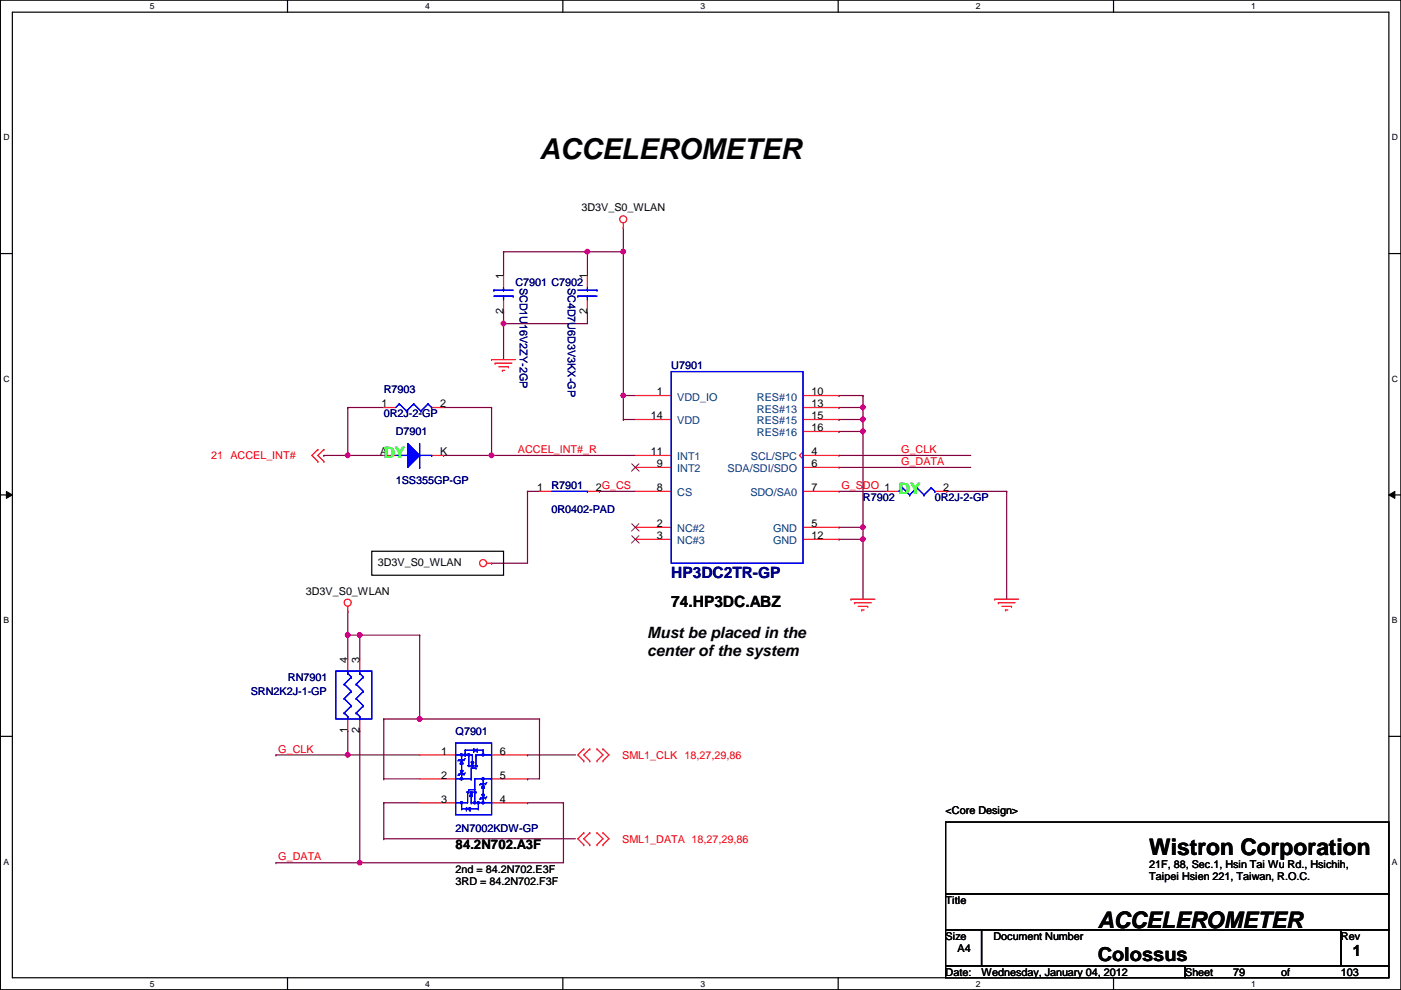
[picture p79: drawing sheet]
<svg xmlns="http://www.w3.org/2000/svg" width="297mm" height="210mm" viewBox="0 0 297 210" stroke-linecap="round" stroke-linejoin="round" font-family="sans-serif">
<defs><g id="words">
<text font-size="6.1" x="114.4" y="33.6">ACCELEROMETER</text>
<g font-size="4.8">
<text x="243.7" y="181.3">Wistron Corporation</text>
<text x="232.7" y="196.8">ACCELEROMETER</text>
</g>
<text font-size="4.1" x="232.7" y="203.7">Colossus</text>
<g font-size="3.3" fill="#0f0">
<text x="81.4" y="97.1">DY</text>
<text x="190.6" y="104.7">DY</text>
</g>
<text font-size="3.3" fill="#000080" x="142.3" y="122.5">HP3DC2TR-GP</text>
<g font-size="3.3">
<text x="142.3" y="128.6">74.HP3DC.ABZ</text>
<text x="137.2" y="135.2">Must be placed in the</text>
<text x="137.2" y="139.1">center of the system</text>
<text x="286.8" y="202.8">1</text>
</g>
<text font-size="2.8" x="96.6" y="180">84.2N702.A3F</text>
<g font-size="2.3">
<text x="123.3" y="44.8">3D3V_S0_WLAN</text>
<text x="106.7" y="59.2" transform="rotate(-90 106.7 59.2)">1</text>
<text x="124.5" y="59.2" transform="rotate(-90 124.5 59.2)">1</text>
<text x="106.7" y="66.6" transform="rotate(-90 106.7 66.6)">2</text>
<text x="124.5" y="66.6" transform="rotate(-90 124.5 66.6)">2</text>
<text x="139.3" y="83.8">1</text>
<text x="172" y="83.8">10</text>
<text x="80.9" y="86.4">1</text>
<text x="93.3" y="86.4">2</text>
<text x="138" y="88.9">14</text>
<text x="172" y="86.4">13</text>
<text x="172" y="88.9">15</text>
<text x="172" y="91.4">16</text>
<text x="80.6" y="96.5">A</text>
<text x="93.3" y="96.5">K</text>
<text x="138" y="96.5">11</text>
<text x="139.3" y="99.1">9</text>
<text x="172" y="96.5">4</text>
<text x="172" y="99.1">6</text>
<text x="113.9" y="104.1">1</text>
<text x="126.3" y="104.1">2G_CS</text>
<text x="139.3" y="104.1">8</text>
<text x="172" y="104.1">7</text>
<text x="200" y="104.1">2</text>
<text x="139.3" y="111.8">2</text>
<text x="172" y="111.8">5</text>
<text x="80.1" y="120">3D3V_S0_WLAN</text>
<text x="139.3" y="114.3">3</text>
<text x="172" y="114.3">12</text>
<text x="64.9" y="126.1">3D3V_S0_WLAN</text>
<text x="73.7" y="140.5" transform="rotate(-90 73.7 140.5)">4</text>
<text x="76.2" y="140.5" transform="rotate(-90 76.2 140.5)">3</text>
<text x="73.7" y="155.5" transform="rotate(-90 73.7 155.5)">1</text>
<text x="76.2" y="155.5" transform="rotate(-90 76.2 155.5)">2</text>
<text x="93.6" y="160">1</text>
<text x="106" y="160">6</text>
<text x="93.6" y="165.1">2</text>
<text x="106" y="165.1">5</text>
<text x="93.6" y="170.2">3</text>
<text x="106" y="170.2">4</text>
<text x="200.5" y="172.6">&lt;Core Design&gt;</text>
<text x="96.6" y="185">2nd = 84.2N702.E3F</text>
<text x="243.7" y="184">21F, 88, Sec.1, Hsin Tai Wu Rd., Hsichih,</text>
<text x="96.6" y="187.5">3RD = 84.2N702.F3F</text>
<text x="200.5" y="191.6">Title</text>
<text x="243.7" y="186.6">Taipei Hsien 221, Taiwan, R.O.C.</text>
<text x="200.5" y="199.2">Size</text>
<text x="203" y="201.8">A4</text>
<text x="210.6" y="199.2">Document Number</text>
<text x="284.3" y="199.2">Rev</text>
<text x="200.5" y="206.8">Date:</text>
<text x="208.1" y="206.8">Wednesday, January 04, 2012</text>
<text x="251.3" y="206.8">Sheet</text>
<text x="261.4" y="206.8">79</text>
<text x="271.6" y="206.8">of</text>
<text x="284.3" y="206.8">103</text>
</g>
<g font-size="2.3" fill="#000080">
<text x="109.3" y="60.5">C7901 C7902</text>
<text x="110.2" y="61" transform="rotate(90 110.2 61)">SCD1U16V2ZY-2GP</text>
<text x="120.4" y="61" transform="rotate(90 120.4 61)">SC4D7U6D3V3KX-GP</text>
<text x="81.4" y="83.4">R7903</text>
<text x="142.3" y="78.3">U7901</text>
<text x="81.4" y="88.5">0R2J-2-GP</text>
<text x="83.9" y="92.3">D7901</text>
<text x="83.9" y="102.7">1SS355GP-GP</text>
<text x="116.9" y="103.7">R7901</text>
<text x="183" y="106.3">R7902</text>
<text x="198.2" y="106.3">0R2J-2-GP</text>
<text x="116.9" y="108.8">0R0402-PAD</text>
<text x="53.2" y="147.4">SRN2K2J-1-GP</text>
<text x="61" y="144.4">RN7901</text>
<text x="96.6" y="155.8">Q7901</text>
<text x="96.6" y="176.4">2N7002KDW-GP</text>
</g>
<g font-size="2.3" fill="#004080">
<text x="143.6" y="84.9">VDD_IO</text>
<text x="160.5" y="84.9">RES#10</text>
<text x="160.5" y="87.5">RES#13</text>
<text x="143.6" y="90">VDD</text>
<text x="160.5" y="90">RES#15</text>
<text x="160.5" y="92.5">RES#16</text>
<text x="143.6" y="100.2">INT2</text>
<text x="143.6" y="97.6">INT1</text>
<text x="154.3" y="100.2">SDA/SDI/SDO</text>
<text x="159.2" y="97.6">SCL/SPC</text>
<text x="143.6" y="105.2">CS</text>
<text x="159.1" y="105.2">SDO/SA0</text>
<text x="143.6" y="112.9">NC#2</text>
<text x="163.9" y="112.9">GND</text>
<text x="143.6" y="115.4">NC#3</text>
<text x="163.9" y="115.4">GND</text>
</g>
<g font-size="2.3" fill="#f00">
<text x="44.8" y="97.4">21 ACCEL_INT#</text>
<text x="109.8" y="96.1">ACCEL_INT#_R</text>
<text x="191.1" y="98.6">G_DATA</text>
<text x="191.1" y="96.1">G_CLK</text>
<text x="178.4" y="103.7">G_SDO 1</text>
<text x="59" y="159.6">G_CLK</text>
<text x="131.9" y="160.9">SML1_CLK 18,27,29,86</text>
<text x="131.9" y="178.6">SML1_DATA 18,27,29,86</text>
<text x="59" y="182.4">G_DATA</text>
</g>
<g font-size="1.8">
<text x="31.8" y="1.9">5</text>
<text x="90.1" y="1.9">4</text>
<text x="148.5" y="1.9">3</text>
<text x="206.9" y="1.9">2</text>
<text x="265.3" y="1.9">1</text>
<text x=".7" y="29.8">D</text>
<text x="295.1" y="29.8">D</text>
<text x=".7" y="80.9">C</text>
<text x="295.1" y="80.9">C</text>
<text x=".7" y="132.1">B</text>
<text x="295.1" y="132.1">B</text>
<text x=".7" y="183.3">A</text>
<text x="295.1" y="183.3">A</text>
<text x="31.8" y="209.2">5</text>
<text x="90.1" y="209.2">4</text>
<text x="148.5" y="209.2">3</text>
<text x="206.9" y="209.2">2</text>
<text x="265.3" y="209.2">1</text>
</g>
</g></defs>
<path d="M.1 0h296.9v209.8h-296.9zM2.6 2.6h291.9v204.7h-291.9z" fill="none" stroke="#000" stroke-width=".25"/>
<g fill="#fff">
<path d="M31.8 .3h1v2h-1z"/>
<path d="M31.8 207.6h1v1.9h-1z"/>
</g>
<path d="M61 0v2.6M61 207.3v2.5" fill="none" stroke="#000" stroke-width=".25"/>
<g fill="#fff">
<path d="M90.1 .3h1v2h-1z"/>
<path d="M90.1 207.6h1v1.9h-1z"/>
</g>
<path d="M119.3 0v2.6M119.3 207.3v2.5" fill="none" stroke="#000" stroke-width=".25"/>
<g fill="#fff">
<path d="M148.5 .3h1v2h-1z"/>
<path d="M148.5 207.6h1v1.9h-1z"/>
</g>
<path d="M177.7 0v2.6M177.7 207.3v2.5" fill="none" stroke="#000" stroke-width=".25"/>
<g fill="#fff">
<path d="M206.9 .3h1v2h-1z"/>
<path d="M206.9 207.6h1v1.9h-1z"/>
</g>
<path d="M236.1 0v2.6M236.1 207.3v2.5" fill="none" stroke="#000" stroke-width=".25"/>
<g fill="#fff">
<path d="M265.3 .3h.9v2h-.9z"/>
<path d="M265.3 207.6h.9v1.9h-.9z"/>
<path d="M.7 28.2h1.3v1.9h-1.3z"/>
<path d="M295.1 28.2h1.3v1.9h-1.3z"/>
<path d="M.7 79.3h1.3v2h-1.3z"/>
<path d="M295.1 79.3h1.3v2h-1.3z"/>
</g>
<path d="M.1 53.8h2.5M294.5 53.8h2.5" fill="none" stroke="#000" stroke-width=".25"/>
<g fill="#fff">
<path d="M.7 130.5h1.2v2h-1.2z"/>
<path d="M295.1 130.5h1.2v2h-1.2z"/>
</g>
<path d="M.1 104.9h2.5M294.5 104.9h2.5" fill="none" stroke="#000" stroke-width=".25"/>
<path d="M1.4 104.2l1.2 .7-1.2 .8zM294.5 104.9l1.2-.7v1.5z" fill="#000"/>
<path d="M1.4 104.2l1.2 .7-1.2 .8zM294.5 104.9l1.2-.7v1.5z" fill="none" stroke="#000" stroke-width=".21"/>
<g fill="#fff">
<path d="M.7 181.7h1.2v2h-1.2z"/>
<path d="M295.1 181.7h1.2v2h-1.2z"/>
</g>
<path d="M.1 156.1h2.5M294.5 156.1h2.5" fill="none" stroke="#000" stroke-width=".25"/>
<path d="M177.9 88.9h.1M177.9 88.9h5.1M183 91.5h.1M183 91.5v20.3M177.9 104.2h.1M177.9 104.2h10.1" fill="none" stroke="#800040" stroke-width=".25"/>
<circle cx="182.9" cy="91.5" r=".49" fill="#f0f"/>
<circle cx="182.9" cy="91.5" r=".49" fill="none" stroke="#f0f" stroke-width=".25"/>
<path d="M183 86.4h.1M183 86.4v2.5" fill="none" stroke="#800040" stroke-width=".25"/>
<circle cx="182.9" cy="86.4" r=".49" fill="#f0f"/>
<circle cx="182.9" cy="86.4" r=".49" fill="none" stroke="#f0f" stroke-width=".25"/>
<path d="M177.9 114.3h.1M177.9 114.3h5.1" fill="none" stroke="#800040" stroke-width=".25"/>
<circle cx="182.9" cy="114.3" r=".49" fill="#f0f"/>
<circle cx="182.9" cy="114.3" r=".49" fill="none" stroke="#f0f" stroke-width=".25"/>
<path d="M177.9 111.8h.1M177.9 111.8h5.1M183 114.3h.1M183 111.8h.1M183 111.8v15.2" fill="none" stroke="#800040" stroke-width=".25"/>
<circle cx="182.9" cy="111.8" r=".49" fill="#f0f"/>
<circle cx="182.9" cy="111.8" r=".49" fill="none" stroke="#f0f" stroke-width=".25"/>
<g fill="none" stroke="#800040" stroke-width=".25">
<path d="M106.8 53.4h.1M106.8 53.4h17.7M106.8 53.4v5.1M124.5 53.4h.1M124.5 53.4v5.1M132.2 53.4h.1M132.2 53.4v30.5M106.8 68.6h.1M106.8 68.6v7.6M132.2 83.9h.1M132.2 83.9h2.5M177.9 99.1h.1"/>
<path d="M177.9 96.6h.1M177.9 91.5h.1M177.9 83.9h.1M177.9 99.1h27.9M177.9 96.6h27.9M177.9 91.5h5.1M177.9 83.9h5.1M183 83.9h.1M183 83.9v2.5"/>
</g>
<circle cx="106.7" cy="68.6" r=".49" fill="#f0f"/>
<circle cx="106.7" cy="68.6" r=".49" fill="none" stroke="#f0f" stroke-width=".25"/>
<path d="M124.5 66.1h.1M124.5 66.1v2.5M177.9 86.4h.1M177.9 86.4h5.1M183 88.9h.1M183 88.9v2.6M200.7 104.2h.1M200.7 104.2h12.7M213.4 104.2h.1M213.4 104.2v22.8" fill="none" stroke="#800040" stroke-width=".25"/>
<circle cx="182.9" cy="88.9" r=".49" fill="#f0f"/>
<circle cx="182.9" cy="88.9" r=".49" fill="none" stroke="#f0f" stroke-width=".25"/>
<path d="M132.2 83.9h.1M132.2 83.9v5" fill="none" stroke="#800040" stroke-width=".25"/>
<circle cx="132.1" cy="83.8" r=".49" fill="#f0f"/>
<circle cx="132.1" cy="83.8" r=".49" fill="none" stroke="#f0f" stroke-width=".25"/>
<path d="M124.5 53.4h.1M124.5 53.4h7.7M106.8 68.6h.1M106.8 66.1h.1M106.8 68.6h17.7M106.8 66.1v2.5M132.2 88.9h.1M132.2 88.9h2.5" fill="none" stroke="#800040" stroke-width=".25"/>
<circle cx="132.1" cy="53.4" r=".49" fill="#f0f"/>
<circle cx="132.1" cy="53.4" r=".49" fill="none" stroke="#f0f" stroke-width=".25"/>
<circle cx="124.5" cy="53.4" r=".49" fill="#f0f"/>
<circle cx="124.5" cy="53.4" r=".49" fill="none" stroke="#f0f" stroke-width=".25"/>
<path d="M132.2 48.3h.1M132.2 48.3v5.1M73.7 134.7h.1M73.7 134.7h15.3M73.7 134.7v5M76.3 134.7h.1M81.4 170.2h.1M81.4 170.2v7.6M119.5 170.2h.1M119.5 170.2v12.7" fill="none" stroke="#800040" stroke-width=".25"/>
<circle cx="76.3" cy="134.6" r=".49" fill="#f0f"/>
<circle cx="76.3" cy="134.6" r=".49" fill="none" stroke="#f0f" stroke-width=".25"/>
<circle cx="73.7" cy="134.6" r=".49" fill="#f0f"/>
<circle cx="73.7" cy="134.6" r=".49" fill="none" stroke="#f0f" stroke-width=".25"/>
<path d="M76.3 155h.1M76.3 155v27.9M81.4 177.8h.1M81.4 177.8h40.6" fill="none" stroke="#800040" stroke-width=".25"/>
<circle cx="76.3" cy="182.9" r=".49" fill="#f0f"/>
<circle cx="76.3" cy="182.9" r=".49" fill="none" stroke="#f0f" stroke-width=".25"/>
<path d="M81.4 152.4h.1M81.4 152.4v12.7M73.7 160.1h.1M73.7 160.1h15.3M81.4 170.2h.1M81.4 165.1h.1M81.4 170.2h7.6M81.4 165.1h7.6" fill="none" stroke="#800040" stroke-width=".25"/>
<circle cx="73.7" cy="160" r=".49" fill="#f0f"/>
<circle cx="73.7" cy="160" r=".49" fill="none" stroke="#f0f" stroke-width=".25"/>
<g fill="none" stroke="#800040" stroke-width=".25">
<path d="M89 134.7h.1M89 134.7v17.7M73.7 155h.1M73.7 155v5.1h-15.2M81.4 152.4h.1M81.4 152.4h33M89 152.4h.1M114.4 152.4h.1M114.4 152.4v12.7h-2.6M58.5 160.1h.1M111.8 170.2h.1M111.8 160.1h.1"/>
<path d="M111.8 165.1h.1M111.8 170.2h7.7M111.8 160.1h10.2M58.5 182.9h.1M58.5 182.9h61M76.3 182.9h.1"/>
</g>
<circle cx="89" cy="152.4" r=".49" fill="#f0f"/>
<circle cx="89" cy="152.4" r=".49" fill="none" stroke="#f0f" stroke-width=".25"/>
<path d="M73.7 96.6h.1M73.7 96.6h7.7M104.2 119.4h.1M111.8 104.2h.1M111.8 104.2v15.2h-7.6M111.8 104.2h2.6M127.1 104.2h.1M127.1 104.2h7.6M73.7 129.6h.1M73.7 129.6v5.1M76.3 134.7h.1M76.3 134.7v5" fill="none" stroke="#800040" stroke-width=".25"/>
<circle cx="73.7" cy="96.5" r=".49" fill="#f0f"/>
<circle cx="73.7" cy="96.5" r=".49" fill="none" stroke="#f0f" stroke-width=".25"/>
<path d="M104.2 96.6h.1M104.2 96.6h30.5" fill="none" stroke="#800040" stroke-width=".25"/>
<circle cx="104.2" cy="96.5" r=".49" fill="#f0f"/>
<circle cx="104.2" cy="96.5" r=".49" fill="none" stroke="#f0f" stroke-width=".25"/>
<path d="M68.7 96.6h.1M68.7 96.6h5M73.7 86.4h.1M73.7 96.6h.1M73.7 86.4h7.7M73.7 86.4v10.2M94.1 96.6h.1M94.1 86.4h10.1M94.1 96.6h10.1M104.2 86.4h.1M104.2 96.6h.1M104.2 86.4v10.2" fill="none" stroke="#800040" stroke-width=".25"/>
<g fill="none" stroke="#f00" stroke-width=".25">
<path d="M124.5 58.5v2.5M132.2 48.3h.1M132.2 47.3v1M104.2 76.2h.1M104.2 76.2h5.1M105 77h.1M105 77h3.5M105.7 77.8h2.1M106.5 78.5h.1M106.5 78.5h.5M107.8 77.8h.1M124.5 63.5v2.6"/>
<path d="M67.4 95.3h.1M67.4 97.8h.1M67.4 95.3l-1.3 1.3 1.3 1.2M68.7 95.3h.1M68.7 97.8h.1M68.7 95.3l-1.3 1.3 1.3 1.2M103.2 119.4h1M104.2 119.4h.1M188 104.2h2.6M198.2 104.2h2.5M73.7 129.6h.1M73.7 128.6v1"/>
<path d="M180.4 127h.1M180.4 127h5.1M181.2 127.8h.1M181.2 127.8h3.5M181.9 128.6h2.1M182.7 129.3h.1M182.7 129.3h.5M184 128.6h.1M210.9 127h.1M210.9 127h5.1M211.7 127.8h.1M211.7 127.8h3.5"/>
<path d="M212.4 128.6h2.1M213.2 129.3h.1M213.2 129.3h.5M214.5 128.6h.1M123.8 158.8h.1M123.8 158.8l-1.3 1.3 1.3 1.2M125 158.8h.1M125 158.8l-1.2 1.3 1.2 1.2M126.6 158.8h.1M126.6 158.8l1.2 1.3-1.2 1.2M127.8 158.8h.1M127.8 158.8l1.3 1.3-1.3 1.2"/>
<path d="M89 160.1h7.6M89 165.1h7.6M89 170.2h7.6M104.2 160.1h7.6M104.2 165.1h7.6M104.2 170.2h7.6M123.8 179.1h.1M123.8 176.6h.1M123.8 161.3h.1M123.8 176.6l-1.3 1.2 1.3 1.3M125 179.1h.1M125 176.6h.1"/>
<path d="M125 161.3h.1M125 176.6l-1.2 1.2 1.2 1.3M126.6 176.6h.1M126.6 179.1h.1M126.6 161.3h.1M126.6 176.6l1.2 1.2-1.2 1.3M127.8 179.1h.1M127.8 176.6h.1M127.8 161.3h.1M127.8 176.6l1.3 1.2-1.3 1.3"/>
<circle cx="132.1" cy="46.5" r=".75"/>
<circle cx="102.4" cy="119.4" r=".75"/>
<circle cx="73.7" cy="127.8" r=".75"/>
</g>
<path d="M78.8 116.9h28v5.1h-28zM200.5 174.3h94v15.2h-94zM200.5 189.5h94v7.6h-94zM200.5 197.1h7.6v7.7h-7.6zM208.1 197.1h76.2v7.7h-76.2zM284.3 197.1h10.2v7.7h-10.2zM200.5 204.8h50.8v2.5h-50.8zM251.3 204.8h43.2v2.5h-43.2z" fill="none" stroke="#000" stroke-width=".25"/>
<g fill="none" stroke="#00f" stroke-width=".25">
<path d="M122.5 62.8h.1M122.5 61.5h4.1M122.5 62.8h4.1M124.5 61.5h.1M124.5 62.8h.1M124.5 61v.5M124.5 62.8v.7M126.6 61.5h.1M191.3 103.4h.1M191.3 103.4l-.7 .8M191.3 103.4l1.6 1.5M192.9 104.9h.1"/>
<path d="M194.4 103.4h.1M194.4 103.4l-1.5 1.5M194.4 103.4l1.5 1.5M195.9 104.9h.1M197.4 103.4h.1M197.4 103.4l-1.5 1.5M197.4 103.4l.8 .8M198.2 104.2h.1M98.6 159h.1M98.6 159h3.8M100.4 159.3h.1M100.4 158.8h.1"/>
<path d="M100.4 158.8v.5M100.4 158.8l.8 .2-.8 .3M101.2 159.3h.1M101.2 158.8v.5M102.4 159h.1M102.4 159v1.1M96.6 170.2h.1M96.6 160.1h3.6M96.6 165.1h3.3M97.4 164.1h.1M97.4 161.1h.1M97.4 164.1h1"/>
<path d="M97.4 161.1h1M97.4 164.1l-.3 .3M97.4 161.1l-.3 .2M97.6 161.8h.1M97.6 161.8h.5M97.9 171.5h.1M97.9 165.1h.1M97.9 164.1h.1M97.9 161.1h.1M97.9 163.9h.1M97.9 160.1v3.8M97.9 164.1v1"/>
<path d="M97.9 170.2v1.3M97.9 171.5h3.5M97.9 161.1l-.3 .7M97.9 161.1l.2 .7M98.1 161.8h.1M98.1 163.4h.1M98.1 163.4h-.5l.3 .7M98.1 163.4l-.2 .7M98.4 161.1h.1M98.4 164.1h.1M98.6 160.8l-.2 .3M98.6 163.9l-.2 .2"/>
<path d="M98.9 171.7h.1M98.9 171.2v.5M98.9 167.9h.5M99.1 167.9h.1M99.1 167.9v2.3h-2.5M99.1 162.3h.5M99.4 162.3h.1M99.4 167.4h.1M99.4 167.9h.1M99.4 160.1v2.2M99.4 167.4h1.3M99.6 171.7h.1"/>
<path d="M99.6 171.2h.1M99.6 168.7h.1M99.6 162.3h.1M99.6 171.2l-.7 .3 .7 .2M99.6 171.2v.5M99.6 168.7h.6M99.6 167.9h.6M99.9 165.1h.1M99.9 170.2h.1M99.9 167.9v2.3M99.9 170.2h4.3M99.9 167.9l-.3 .8"/>
<path d="M99.9 167.9l.3 .8M99.9 162.3h.5M100.2 160.1h.1M100.2 168.7h.1M100.2 162.3h.1M100.2 167.9h.1M100.2 160.1v2.2M100.4 161.6h.1M100.4 162.3h.1M100.4 161.6h-.5l.3 .7M100.4 161.6l-.2 .7M100.4 167.9h.5"/>
<path d="M100.7 165.1h.1M100.7 167.4h.1M100.7 167.9h.1M100.7 165.1h3.5M100.7 165.1v2.3M100.7 167.9v2.3M100.7 162.3h.5M100.9 160.1h.1M100.9 162.3h.1M100.9 162.9h.1M100.9 167.9h.1M100.9 160.1h3.3"/>
<path d="M100.9 160.1v2.2M100.9 162.9h-1v2.2M101.2 162.3h.1M101.4 171.5h.1M101.4 170.2h.1M101.4 170.2v1.3M101.9 169.2h.1M101.9 166.2h.1M101.9 169.2h1.1M101.9 166.2l-.2 .2M101.9 169.2l-.2 .3M101.9 166.2h1.1"/>
<path d="M102.2 166.9h.1M102.2 166.9h.5M102.4 169.2h.1M102.4 170.2h.1M102.4 166.2h.1M102.4 169h.1M102.4 165.1v3.9M102.4 169.2v1M102.4 166.2l.3 .7M102.4 166.2l-.2 .7M102.7 168.4h.1M102.7 166.9h.1"/>
<path d="M102.7 168.4h-.5l.2 .8M102.7 168.4l-.3 .8M103 169.2h.1M103 166.2h.1M103.2 169l-.2 .2M103.2 165.9l-.2 .3M104.2 170.2h.1"/>
</g>
<path d="M97.7 159.9h.3v.3h-.3z" fill-rule="evenodd" fill="#00f"/>
<path d="M97.7 159.9h.3v.3h-.3z" fill="none" stroke="#00f" stroke-width=".25"/>
<path d="M99.2 159.9h.3v.3h-.3z" fill-rule="evenodd" fill="#00f"/>
<path d="M99.2 159.9h.3v.3h-.3z" fill="none" stroke="#00f" stroke-width=".25"/>
<path d="M102.2 159.9h.4v.3h-.4z" fill-rule="evenodd" fill="#00f"/>
<path d="M102.2 159.9h.4v.3h-.4z" fill="none" stroke="#00f" stroke-width=".25"/>
<path d="M97.7 170h.3v.4h-.3z" fill-rule="evenodd" fill="#00f"/>
<path d="M97.7 170h.3v.4h-.3z" fill="none" stroke="#00f" stroke-width=".25"/>
<path d="M100.5 170h.3v.4h-.3z" fill-rule="evenodd" fill="#00f"/>
<path d="M100.5 170h.3v.4h-.3z" fill="none" stroke="#00f" stroke-width=".25"/>
<path d="M101.2 170h.4v.4h-.4z" fill-rule="evenodd" fill="#00f"/>
<path d="M101.2 170h.4v.4h-.4z" fill="none" stroke="#00f" stroke-width=".25"/>
<path d="M102.2 170h.4v.4h-.4z" fill-rule="evenodd" fill="#00f"/>
<path d="M102.2 170h.4v.4h-.4z" fill="none" stroke="#00f" stroke-width=".25"/>
<path d="M98.4 159.9h.4v.3h-.4z" fill-rule="evenodd" fill="#00f"/>
<path d="M98.4 159.9h.4v.3h-.4zM98.6 159v1.1M98.6 160.1h.1" fill="none" stroke="#00f" stroke-width=".25"/>
<path d="M102.2 164.9h.4v.4h-.4z" fill-rule="evenodd" fill="#00f"/>
<path d="M102.2 164.9h.4v.4h-.4z" fill="none" stroke="#00f" stroke-width=".25"/>
<path d="M97.7 164.9h.3v.4h-.3z" fill-rule="evenodd" fill="#00f"/>
<g fill="none" stroke="#00f" stroke-width=".25">
<path d="M96.6 157.5h7.6v15.3h-7.6zM98.6 159h.1M98.6 159h3.8M100.4 159.3h.1M100.4 158.8h.1M100.4 158.8v.5M100.4 158.8l.8 .2-.8 .3M101.2 159.3h.1M101.2 158.8v.5M102.4 159h.1M102.4 159v1.1M96.6 170.2h.1"/>
<path d="M96.6 160.1h3.6M96.6 165.1h3.3M97.4 164.1h.1M97.4 161.1h.1M97.4 164.1h1M97.4 161.1h1M97.4 164.1l-.3 .3M97.4 161.1l-.3 .2M97.6 161.8h.1M97.6 161.8h.5M97.7 164.9h.3v.4h-.3zM97.9 171.5h.1"/>
<path d="M97.9 165.1h.1M97.9 164.1h.1M97.9 161.1h.1M97.9 163.9h.1M97.9 160.1v3.8M97.9 164.1v1M97.9 170.2v1.3M97.9 171.5h3.5M97.9 161.1l-.3 .7M97.9 161.1l.2 .7M98.1 161.8h.1M98.1 163.4h.1"/>
<path d="M98.1 163.4h-.5l.3 .7M98.1 163.4l-.2 .7M98.4 161.1h.1M98.4 164.1h.1M98.6 160.8l-.2 .3M98.6 163.9l-.2 .2M98.9 171.7h.1M98.9 171.2v.5M98.9 167.9h.5M99.1 167.9h.1M99.1 167.9v2.3h-2.5M99.1 162.3h.5"/>
<path d="M99.4 162.3h.1M99.4 167.4h.1M99.4 167.9h.1M99.4 160.1v2.2M99.4 167.4h1.3M99.6 171.7h.1M99.6 171.2h.1M99.6 168.7h.1M99.6 162.3h.1M99.6 171.2l-.7 .3 .7 .2M99.6 171.2v.5M99.6 168.7h.6"/>
<path d="M99.6 167.9h.6M99.9 165.1h.1M99.9 170.2h.1M99.9 167.9v2.3M99.9 170.2h4.3M99.9 167.9l-.3 .8M99.9 167.9l.3 .8M99.9 162.3h.5M100.2 160.1h.1M100.2 168.7h.1M100.2 162.3h.1M100.2 167.9h.1"/>
<path d="M100.2 160.1v2.2M100.4 161.6h.1M100.4 162.3h.1M100.4 161.6h-.5l.3 .7M100.4 161.6l-.2 .7M100.4 167.9h.5M100.7 165.1h.1M100.7 167.4h.1M100.7 167.9h.1M100.7 165.1h3.5M100.7 165.1v2.3M100.7 167.9v2.3"/>
<path d="M100.7 162.3h.5M100.9 160.1h.1M100.9 162.3h.1M100.9 162.9h.1M100.9 167.9h.1M100.9 160.1h3.3M100.9 160.1v2.2M100.9 162.9h-1v2.2M101.2 162.3h.1M101.4 171.5h.1M101.4 170.2h.1M101.4 170.2v1.3"/>
<path d="M101.9 169.2h.1M101.9 166.2h.1M101.9 169.2h1.1M101.9 166.2l-.2 .2M101.9 169.2l-.2 .3M101.9 166.2h1.1M102.2 166.9h.1M102.2 166.9h.5M102.4 169.2h.1M102.4 170.2h.1M102.4 166.2h.1M102.4 169h.1"/>
<path d="M102.4 165.1v3.9M102.4 169.2v1M102.4 166.2l.3 .7M102.4 166.2l-.2 .7M102.7 168.4h.1M102.7 166.9h.1M102.7 168.4h-.5l.2 .8M102.7 168.4l-.3 .8M103 169.2h.1M103 166.2h.1M103.2 169l-.2 .2M103.2 165.9l-.2 .3"/>
<path d="M104.2 170.2h.1"/>
</g>
<path d="M97.7 159.9h.3v.3h-.3z" fill-rule="evenodd" fill="#00f"/>
<path d="M97.7 159.9h.3v.3h-.3z" fill="none" stroke="#00f" stroke-width=".25"/>
<path d="M99.2 159.9h.3v.3h-.3z" fill-rule="evenodd" fill="#00f"/>
<path d="M99.2 159.9h.3v.3h-.3z" fill="none" stroke="#00f" stroke-width=".25"/>
<path d="M102.2 159.9h.4v.3h-.4z" fill-rule="evenodd" fill="#00f"/>
<path d="M102.2 159.9h.4v.3h-.4z" fill="none" stroke="#00f" stroke-width=".25"/>
<path d="M97.7 170h.3v.4h-.3z" fill-rule="evenodd" fill="#00f"/>
<path d="M97.7 170h.3v.4h-.3z" fill="none" stroke="#00f" stroke-width=".25"/>
<path d="M100.5 170h.3v.4h-.3z" fill-rule="evenodd" fill="#00f"/>
<path d="M100.5 170h.3v.4h-.3z" fill="none" stroke="#00f" stroke-width=".25"/>
<path d="M101.2 170h.4v.4h-.4z" fill-rule="evenodd" fill="#00f"/>
<path d="M101.2 170h.4v.4h-.4z" fill="none" stroke="#00f" stroke-width=".25"/>
<path d="M102.2 170h.4v.4h-.4z" fill-rule="evenodd" fill="#00f"/>
<path d="M102.2 170h.4v.4h-.4z" fill="none" stroke="#00f" stroke-width=".25"/>
<path d="M98.4 159.9h.4v.3h-.4z" fill-rule="evenodd" fill="#00f"/>
<path d="M98.4 159.9h.4v.3h-.4zM98.6 159v1.1M98.6 160.1h.1" fill="none" stroke="#00f" stroke-width=".25"/>
<path d="M102.2 164.9h.4v.4h-.4z" fill-rule="evenodd" fill="#00f"/>
<path d="M102.2 164.9h.4v.4h-.4z" fill="none" stroke="#00f" stroke-width=".25"/>
<path d="M97.7 164.9h.3v.4h-.3z" fill-rule="evenodd" fill="#00f"/>
<g fill="none" stroke="#00f" stroke-width=".25">
<path d="M142.3 78.8h28v40.6h-28zM84.7 85.6h.1M84.7 85.6l-.8 .8M84.7 85.6l1.5 1.6M86.2 87.2h.1M87.7 85.6h.1M87.7 85.6l-1.5 1.6M87.7 85.6l1.5 1.6M89.2 87.2h.1M90.8 85.6h.1M90.8 85.6l-1.6 1.6M90.8 85.6l.7 .8"/>
<path d="M91.5 86.4h.1M116.9 104.2h7.6M124.5 104.2h.1M71.2 142.3h7.6v10.1h-7.6zM73 151.2h.1M73 148.1h.1M73 145.1h.1M73 151.2l.7 .7M73 148.1l1.5 1.5M73 145.1l1.5 1.5M73.7 151.9h.1M73.7 142.8h.1"/>
<path d="M73.7 142.3h.1M73.7 142.3v.5M73.7 151.9v.5M73.7 142.8l.8 .8M74.5 149.6h.1M74.5 146.6h.1M74.5 143.6h.1M74.5 149.6l-1.5 1.6M74.5 146.6l-1.5 1.5M74.5 143.6l-1.5 1.5M75.5 145.1h.1M75.5 148.1h.1"/>
<path d="M75.5 151.2h.1M75.5 145.1l1.5 1.5M75.5 148.1l1.5 1.5M75.5 151.2l.8 .7M76.3 142.8h.1M76.3 151.9h.1M76.3 152.4h.1M76.3 142.3v.5M76.3 151.9v.5M76.3 142.8l.7 .8M77 143.6h.1M77 146.6h.1"/>
<path d="M77 149.6h.1M77 143.6l-1.5 1.5M77 146.6l-1.5 1.5M77 149.6l-1.5 1.6M96.6 157.5h7.6v15.3h-7.6zM97.7 164.9h.3v.4h-.3z"/>
</g>
<g fill="none" stroke="#f00" stroke-width=".25">
<path d="M81.4 96.6h2.5M81.4 86.4h2.5M91.5 96.6h2.6M91.5 86.4h2.6M134.7 83.9h7.6M134.7 96.6h7.6M134.7 99.1h7.6M134.7 88.9h7.6M170.3 83.9h7.6M170.3 95.8l-.8 .8 .8 .7M170.3 96.6h7.6M170.3 99.1h7.6"/>
<path d="M170.3 86.4h7.6M170.3 88.9h7.6M170.3 91.5h7.6M114.4 104.2h2.5M124.5 104.2h2.6M134.7 104.2h7.6M134.7 111.8h7.6M134.7 114.3h7.6M170.3 104.2h7.6M170.3 111.8h7.6M170.3 114.3h7.6M73.7 139.7v2.6"/>
<path d="M76.3 139.7v2.6M73.7 152.4v2.6M76.3 152.4v2.6"/>
</g>
<path d="M133.9 98.3l1.6 1.6M135.5 98.3l-1.6 1.6M133.9 111l1.6 1.6M133.9 113.6l1.6 1.5M135.5 111l-1.6 1.6M135.5 113.6l-1.6 1.5" fill="none" stroke="#804000" stroke-width=".21"/>
<path d="M86.4 94l2.6 2.6-2.6 2.5z" fill="#00f"/>
<path d="M83.9 96.6h2.5M86.4 94l2.6 2.6-2.6 2.5zM86.4 96.6h.1M89 99.1h.1M89 94v5.1M89 96.6h2.5M91.5 96.6h.1" fill="none" stroke="#00f" stroke-width=".25"/>
<path d="M86.4 94l2.6 2.6-2.6 2.5z" fill="#00f"/>
<g fill="none" stroke="#00f" stroke-width=".25">
<path d="M104.7 61.5h.1M104.7 61.5h4.1M104.7 62.8h4.1M106.8 61.5h.1M106.8 62.8h.1M106.8 61v.5M106.8 62.8v.7M108.8 62.8h.1M83.9 96.6h2.5M86.4 94l2.6 2.6-2.6 2.5zM86.4 96.6h.1M89 99.1h.1"/>
<path d="M89 94v5.1M89 96.6h2.5M91.5 96.6h.1"/>
</g>
<path d="M106.8 58.5v2.5M106.8 63.5v2.6" fill="none" stroke="#f00" stroke-width=".25"/>
<circle cx="182.9" cy="91.5" r=".49" fill="#f0f"/>
<circle cx="182.9" cy="91.5" r=".49" fill="none" stroke="#f0f" stroke-width=".25"/>
<circle cx="182.9" cy="86.4" r=".49" fill="#f0f"/>
<circle cx="182.9" cy="86.4" r=".49" fill="none" stroke="#f0f" stroke-width=".25"/>
<circle cx="182.9" cy="114.3" r=".49" fill="#f0f"/>
<circle cx="182.9" cy="114.3" r=".49" fill="none" stroke="#f0f" stroke-width=".25"/>
<circle cx="182.9" cy="111.8" r=".49" fill="#f0f"/>
<circle cx="182.9" cy="111.8" r=".49" fill="none" stroke="#f0f" stroke-width=".25"/>
<circle cx="106.7" cy="68.6" r=".49" fill="#f0f"/>
<circle cx="106.7" cy="68.6" r=".49" fill="none" stroke="#f0f" stroke-width=".25"/>
<circle cx="182.9" cy="88.9" r=".49" fill="#f0f"/>
<circle cx="182.9" cy="88.9" r=".49" fill="none" stroke="#f0f" stroke-width=".25"/>
<circle cx="132.1" cy="83.8" r=".49" fill="#f0f"/>
<circle cx="132.1" cy="83.8" r=".49" fill="none" stroke="#f0f" stroke-width=".25"/>
<circle cx="132.1" cy="53.4" r=".49" fill="#f0f"/>
<circle cx="132.1" cy="53.4" r=".49" fill="none" stroke="#f0f" stroke-width=".25"/>
<circle cx="124.5" cy="53.4" r=".49" fill="#f0f"/>
<circle cx="124.5" cy="53.4" r=".49" fill="none" stroke="#f0f" stroke-width=".25"/>
<circle cx="76.3" cy="134.6" r=".49" fill="#f0f"/>
<circle cx="76.3" cy="134.6" r=".49" fill="none" stroke="#f0f" stroke-width=".25"/>
<circle cx="73.7" cy="134.6" r=".49" fill="#f0f"/>
<circle cx="73.7" cy="134.6" r=".49" fill="none" stroke="#f0f" stroke-width=".25"/>
<circle cx="76.3" cy="182.9" r=".49" fill="#f0f"/>
<circle cx="76.3" cy="182.9" r=".49" fill="none" stroke="#f0f" stroke-width=".25"/>
<circle cx="73.7" cy="160" r=".49" fill="#f0f"/>
<circle cx="73.7" cy="160" r=".49" fill="none" stroke="#f0f" stroke-width=".25"/>
<circle cx="89" cy="152.4" r=".49" fill="#f0f"/>
<circle cx="89" cy="152.4" r=".49" fill="none" stroke="#f0f" stroke-width=".25"/>
<circle cx="73.7" cy="96.5" r=".49" fill="#f0f"/>
<circle cx="73.7" cy="96.5" r=".49" fill="none" stroke="#f0f" stroke-width=".25"/>
<circle cx="104.2" cy="96.5" r=".49" fill="#f0f"/>
<circle cx="104.2" cy="96.5" r=".49" fill="none" stroke="#f0f" stroke-width=".25"/>
<use href="#words"/>
</svg>
